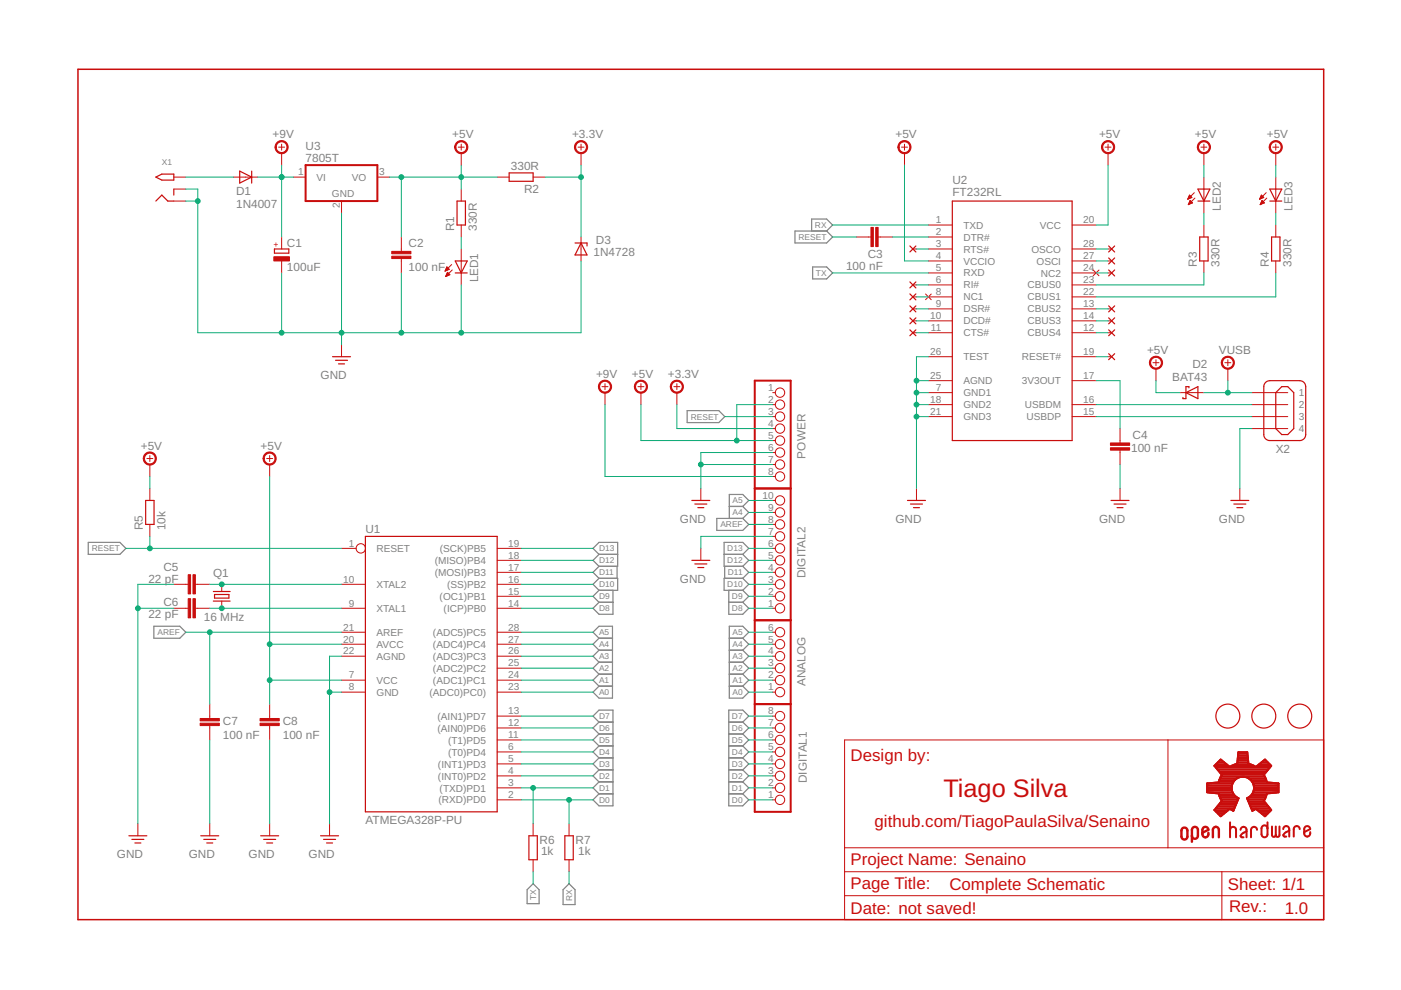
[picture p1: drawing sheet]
<svg xmlns="http://www.w3.org/2000/svg" width="297mm" height="210mm" viewBox="0 0 297 210" stroke-linecap="round" stroke-linejoin="round" font-family="sans-serif">
<defs><g id="words">
<text font-size="5.4" fill="#c90d0c" x="200" y="169">Tiago Silva</text>
<g font-size="3.6" fill="#c90d0c">
<text x="180.3" y="161.3">Design by:</text>
<text x="185.4" y="175.3">github.com/TiagoPaulaSilva/Senaino</text>
<text x="180.3" y="183.4">Project Name: Senaino</text>
<text x="180.3" y="188.5">Page Title:</text>
<text x="201.3" y="188.6">Complete Schematic</text>
<text x="260.3" y="188.6">Sheet: 1/1</text>
<text x="180.3" y="193.7">Date: not saved!</text>
<text x="260.6" y="193.5">Rev.:</text>
<text x="272.4" y="193.7">1.0</text>
</g>
<g font-size="2.5" fill="#808080">
<text x="57.8" y="29.3">+9V</text>
<text x="95.9" y="29.3">+5V</text>
<text x="121.3" y="29.3">+3.3V</text>
<text x="189.9" y="29.3">+5V</text>
<text x="233" y="29.3">+5V</text>
<text x="253.3" y="29.3">+5V</text>
<text x="268.6" y="29.3">+5V</text>
<text x="64.8" y="34.4">7805T</text>
<text x="64.8" y="31.8">U3</text>
<text x="50.1" y="41.4">D1</text>
<text x="108.3" y="36">330R</text>
<text x="111.1" y="40.8">R2</text>
<text x="201.9" y="41.6">FT232RL</text>
<text x="201.9" y="39.1">U2</text>
<text x="50.1" y="44.2">1N4007</text>
<text x="258.8" y="44.7" transform="rotate(-90 258.8 44.7)">LED2</text>
<text x="274" y="44.7" transform="rotate(-90 274 44.7)">LED3</text>
<text x="60.8" y="52.3">C1</text>
<text x="86.6" y="52.4">C2</text>
<text x="96.3" y="49" transform="rotate(-90 96.3 49)">R1</text>
<text x="101.1" y="49" transform="rotate(-90 101.1 49)">330R</text>
<text x="126.3" y="51.6">D3</text>
<text x="60.8" y="57.4">100uF</text>
<text x="86.6" y="57.5">100 nF</text>
<text x="101.4" y="59.9" transform="rotate(-90 101.4 59.9)">LED1</text>
<text x="125.8" y="54.2">1N4728</text>
<text x="179.4" y="57.2">100 nF</text>
<text x="184" y="54.7">C3</text>
<text x="253.8" y="56.6" transform="rotate(-90 253.8 56.6)">R3</text>
<text x="258.6" y="56.6" transform="rotate(-90 258.6 56.6)">330R</text>
<text x="269" y="56.6" transform="rotate(-90 269 56.6)">R4</text>
<text x="273.8" y="56.6" transform="rotate(-90 273.8 56.6)">330R</text>
<text x="243.2" y="75">+5V</text>
<text x="258.4" y="75">VUSB</text>
<text x="68" y="80.3">GND</text>
<text x="126.4" y="80.1">+9V</text>
<text x="134" y="80.1">+5V</text>
<text x="141.6" y="80.1">+3.3V</text>
<text x="248.5" y="80.8">BAT43</text>
<text x="252.8" y="78.1">D2</text>
<text x="29.9" y="95.3">+5V</text>
<text x="55.3" y="95.3">+5V</text>
<text x="239.8" y="95.8">100 nF</text>
<text x="240.1" y="93">C4</text>
<text x="270.5" y="96">X2</text>
<text x="170.8" y="97.2" transform="rotate(-90 170.8 97.2)">POWER</text>
<text x="30.3" y="112.5" transform="rotate(-90 30.3 112.5)">R5</text>
<text x="35.1" y="112.5" transform="rotate(-90 35.1 112.5)">10k</text>
<text x="77.5" y="113">U1</text>
<text x="144.1" y="110.8">GND</text>
<text x="189.9" y="110.8">GND</text>
<text x="233" y="110.8">GND</text>
<text x="258.4" y="110.8">GND</text>
<text x="31.4" y="123.5">22 pF</text>
<text x="34.7" y="121">C5</text>
<text x="45.2" y="122.4">Q1</text>
<text x="144.1" y="123.5">GND</text>
<text x="170.8" y="122.6" transform="rotate(-90 170.8 122.6)">DIGITAL2</text>
<text x="31.4" y="131.1">22 pF</text>
<text x="34.7" y="128.6">C6</text>
<text x="43.2" y="131.8">16 MHz</text>
<text x="170.8" y="145.5" transform="rotate(-90 170.8 145.5)">ANALOG</text>
<text x="47.3" y="153.7">C7</text>
<text x="60" y="153.7">C8</text>
<text x="47.3" y="156.8">100 nF</text>
<text x="60" y="156.8">100 nF</text>
<text x="171.1" y="166" transform="rotate(-90 171.1 166)">DIGITAL1</text>
<text x="77.5" y="174.7">ATMEGA328P-PU</text>
<text x="114.4" y="179">R6</text>
<text x="122" y="179">R7</text>
<text x="24.8" y="181.9">GND</text>
<text x="40" y="181.9">GND</text>
<text x="52.7" y="181.9">GND</text>
<text x="65.4" y="181.9">GND</text>
<text x="114.7" y="181.3">1k</text>
<text x="122.6" y="181.3">1k</text>
</g>
<g font-size="2.1" fill="#808080">
<text x="63.2" y="37.2">1</text>
<text x="67.1" y="38.3">VI</text>
<text x="70.4" y="41.9">GND</text>
<text x="74.6" y="38.3">VO</text>
<text x="80.4" y="37.2">3</text>
<text x="72" y="44.2" transform="rotate(-90 72 44.2)">2</text>
<text x="198.4" y="47.3">1</text>
<text x="229.7" y="47.3">20</text>
<text x="198.4" y="52.4">3</text>
<text x="198.4" y="49.9">2</text>
<text x="204.3" y="53.5">RTS#</text>
<text x="204.3" y="51">DTR#</text>
<text x="204.3" y="48.5">TXD</text>
<text x="218.7" y="53.5">OSCO</text>
<text x="220.5" y="48.5">VCC</text>
<text x="229.7" y="52.4">28</text>
<text x="198.4" y="57.5">5</text>
<text x="198.4" y="55">4</text>
<text x="204.3" y="58.6">RXD</text>
<text x="204.3" y="56.1">VCCIO</text>
<text x="219.8" y="56.1">OSCI</text>
<text x="220.7" y="58.6">NC2</text>
<text x="229.7" y="57.5">24</text>
<text x="229.7" y="55">27</text>
<text x="198.4" y="65.1">9</text>
<text x="198.4" y="62.6">8</text>
<text x="198.4" y="60">6</text>
<text x="204.3" y="63.7">NC1</text>
<text x="204.3" y="61.2">RI#</text>
<text x="217.9" y="63.7">CBUS1</text>
<text x="217.9" y="61.2">CBUS0</text>
<text x="229.7" y="65.1">13</text>
<text x="229.7" y="62.6">22</text>
<text x="229.7" y="60">23</text>
<text x="197.2" y="67.7">10</text>
<text x="197.4" y="70.2">11</text>
<text x="204.3" y="71.3">CTS#</text>
<text x="204.3" y="68.8">DCD#</text>
<text x="204.3" y="66.2">DSR#</text>
<text x="217.9" y="71.3">CBUS4</text>
<text x="217.9" y="68.8">CBUS3</text>
<text x="217.9" y="66.2">CBUS2</text>
<text x="229.7" y="70.2">12</text>
<text x="229.7" y="67.7">14</text>
<text x="197.2" y="75.3">26</text>
<text x="204.3" y="76.4">TEST</text>
<text x="216.7" y="76.4">RESET#</text>
<text x="229.7" y="75.3">19</text>
<text x="162.8" y="82.9">1</text>
<text x="197.2" y="80.4">25</text>
<text x="198.4" y="82.9">7</text>
<text x="204.3" y="81.5">AGND</text>
<text x="216.7" y="81.5">3V3OUT</text>
<text x="229.7" y="80.4">17</text>
<text x="162.8" y="85.4">2</text>
<text x="162.8" y="88">3</text>
<text x="197.2" y="85.4">18</text>
<text x="197.2" y="88">21</text>
<text x="204.3" y="84">GND1</text>
<text x="204.3" y="86.6">GND2</text>
<text x="204.3" y="89.1">GND3</text>
<text x="217.3" y="86.6">USBDM</text>
<text x="217.6" y="89.1">USBDP</text>
<text x="229.7" y="88">15</text>
<text x="229.7" y="85.4">16</text>
<text x="275.4" y="84">1</text>
<text x="275.4" y="86.6">2</text>
<text x="275.4" y="89.1">3</text>
<text x="162.8" y="90.5">4</text>
<text x="162.8" y="93.1">5</text>
<text x="162.8" y="95.6">6</text>
<text x="275.4" y="91.6">4</text>
<text x="162.8" y="98.1">7</text>
<text x="162.8" y="100.7">8</text>
<text x="161.7" y="105.8">10</text>
<text x="162.8" y="113.4">7</text>
<text x="162.8" y="110.8">8</text>
<text x="162.8" y="108.3">9</text>
<text x="74" y="115.9">1</text>
<text x="79.8" y="117">RESET</text>
<text x="92.2" y="119.6">(MISO)PB4</text>
<text x="93.2" y="117">(SCK)PB5</text>
<text x="107.8" y="115.9">19</text>
<text x="107.8" y="118.5">18</text>
<text x="162.8" y="118.5">5</text>
<text x="162.8" y="115.9">6</text>
<text x="72.8" y="123.5">10</text>
<text x="79.8" y="124.6">XTAL2</text>
<text x="92.2" y="122.1">(MOSI)PB3</text>
<text x="94.8" y="124.6">(SS)PB2</text>
<text x="107.8" y="121">17</text>
<text x="107.8" y="123.5">16</text>
<text x="162.8" y="123.5">3</text>
<text x="162.8" y="121">4</text>
<text x="74" y="128.6">9</text>
<text x="79.8" y="129.7">XTAL1</text>
<text x="93.2" y="127.2">(OC1)PB1</text>
<text x="94.1" y="129.7">(ICP)PB0</text>
<text x="107.8" y="126.1">15</text>
<text x="107.8" y="128.6">14</text>
<text x="162.8" y="128.6">1</text>
<text x="162.8" y="126.1">2</text>
<text x="72.8" y="136.2">20</text>
<text x="72.8" y="133.7">21</text>
<text x="79.8" y="137.3">AVCC</text>
<text x="79.8" y="134.8">AREF</text>
<text x="91.8" y="134.8">(ADC5)PC5</text>
<text x="91.8" y="137.3">(ADC4)PC4</text>
<text x="107.8" y="133.7">28</text>
<text x="107.8" y="136.2">27</text>
<text x="162.8" y="136.2">5</text>
<text x="162.8" y="133.7">6</text>
<text x="72.8" y="138.8">22</text>
<text x="74" y="143.8">7</text>
<text x="79.8" y="139.9">AGND</text>
<text x="91.8" y="139.9">(ADC3)PC3</text>
<text x="91.8" y="142.4">(ADC2)PC2</text>
<text x="107.8" y="138.8">26</text>
<text x="107.8" y="141.3">25</text>
<text x="107.8" y="143.8">24</text>
<text x="162.8" y="143.8">2</text>
<text x="162.8" y="141.3">3</text>
<text x="162.8" y="138.8">4</text>
<text x="74" y="146.4">8</text>
<text x="79.8" y="147.5">GND</text>
<text x="79.8" y="145">VCC</text>
<text x="91.1" y="147.5">(ADC0)PC0)</text>
<text x="91.8" y="145">(ADC1)PC1</text>
<text x="107.8" y="146.4">23</text>
<text x="162.8" y="146.4">1</text>
<text x="92.8" y="152.6">(AIN1)PD7</text>
<text x="92.8" y="155.1">(AIN0)PD6</text>
<text x="107.8" y="151.5">13</text>
<text x="107.8" y="154">12</text>
<text x="162.8" y="154">7</text>
<text x="162.8" y="151.5">8</text>
<text x="95" y="157.7">(T1)PD5</text>
<text x="95" y="160.2">(T0)PD4</text>
<text x="107.8" y="156.5">11</text>
<text x="107.8" y="159.1">6</text>
<text x="107.8" y="161.6">5</text>
<text x="162.8" y="161.6">4</text>
<text x="162.8" y="159.1">5</text>
<text x="162.8" y="156.5">6</text>
<text x="92.9" y="162.7">(INT1)PD3</text>
<text x="92.9" y="165.3">(INT0)PD2</text>
<text x="93.2" y="167.8">(TXD)PD1</text>
<text x="107.8" y="164.2">4</text>
<text x="107.8" y="166.7">3</text>
<text x="162.8" y="166.7">2</text>
<text x="162.8" y="164.2">3</text>
<text x="93" y="170.4">(RXD)PD0</text>
<text x="107.8" y="169.2">2</text>
<text x="162.8" y="169.2">1</text>
</g>
<g font-size="1.8" fill="#808080">
<text x="34.3" y="35">X1</text>
<text x="169.3" y="50.9">RESET</text>
<text x="172.8" y="48.3">RX</text>
<text x="173" y="58.5">TX</text>
<text x="146.4" y="89">RESET</text>
<text x="155.3" y="106.7">A5</text>
<text x="152.7" y="111.8">AREF</text>
<text x="155.3" y="109.3">A4</text>
<text x="19.5" y="116.9">RESET</text>
<text x="127" y="119.4">D12</text>
<text x="127" y="116.9">D13</text>
<text x="154.2" y="119.4">D12</text>
<text x="154.2" y="116.9">D13</text>
<text x="127" y="124.5">D10</text>
<text x="127" y="122">D11</text>
<text x="154.2" y="124.5">D10</text>
<text x="154.3" y="122">D11</text>
<text x="127" y="129.6">D8</text>
<text x="127" y="127.1">D9</text>
<text x="155.2" y="129.6">D8</text>
<text x="155.2" y="127.1">D9</text>
<text x="33.4" y="134.7">AREF</text>
<text x="127" y="137.2">A4</text>
<text x="127" y="134.7">A5</text>
<text x="155.3" y="137.2">A4</text>
<text x="155.3" y="134.7">A5</text>
<text x="127" y="139.8">A3</text>
<text x="127" y="142.3">A2</text>
<text x="155.3" y="139.8">A3</text>
<text x="155.3" y="142.3">A2</text>
<text x="127" y="144.8">A1</text>
<text x="127" y="147.4">A0</text>
<text x="155.3" y="144.8">A1</text>
<text x="155.3" y="147.4">A0</text>
<text x="127" y="155">D6</text>
<text x="127" y="152.5">D7</text>
<text x="155.2" y="155">D6</text>
<text x="155.2" y="152.5">D7</text>
<text x="127" y="157.5">D5</text>
<text x="127" y="160.1">D4</text>
<text x="155.2" y="157.5">D5</text>
<text x="155.2" y="160.1">D4</text>
<text x="127" y="162.6">D3</text>
<text x="127" y="165.1">D2</text>
<text x="127" y="167.7">D1</text>
<text x="155.2" y="162.6">D3</text>
<text x="155.2" y="165.2">D2</text>
<text x="155.2" y="167.7">D1</text>
<text x="127" y="170.2">D0</text>
<text x="155.2" y="170.2">D0</text>
<text x="113.7" y="190.9" transform="rotate(-90 113.7 190.9)">TX</text>
<text x="121.3" y="191.1" transform="rotate(-90 121.3 191.1)">RX</text>
</g>
<text font-size="1.8" fill="#c90d0c" x="59.1" y="52.4" transform="rotate(-90 59.1 52.4)">+</text>
</g></defs>
<g fill="none" stroke="#808080" stroke-width=".25">
<path d="M168.6 49h6.7l1.2 1.2-1.2 1.3h-6.7zM172.1 49v-2.6h3.2l1.2 1.3-1.2 1.3M172.3 56.6h3l1.2 1.3-1.2 1.2h-3zM145.7 87.1h6.7l1.3 1.2-1.3 1.3h-6.7zM18.7 115h6.7l1.3 1.3-1.3 1.2h-6.7zM127 117.5h4M127 117.5l-1.3-1.2 1.3-1.3h4v5.1h-4M127 117.5l-1.3 1.3 1.3 1.3M152 109.9h5.5l1.2 1.3-1.2 1.3h-5.5zM153.5 117.5h4M154.6 107.4h2.9M157.5 117.5l1.2-1.2-1.2-1.3h-4v5.1h4"/>
<path d="M157.5 117.5l1.2 1.3-1.2 1.3M157.5 107.4l1.2-1.3-1.2-1.3h-2.9v5.1M157.5 107.4l1.2 1.2-1.2 1.3M32.6 132.8h5.5l1.3 1.2-1.3 1.3h-5.5zM127 127.7h3M127 125.2l-1.3 1.2 1.3 1.3M127 122.6h4v2.6h-4M127 122.6l-1.3 1.3 1.3 1.3M127 137.9l-1.3 1.2 1.3 1.3M127 137.9h2.9M127 135.3l-1.3-1.3 1.3-1.2h2.9v15.2h-2.9l-1.3-1.3 1.3-1.2M127 135.3l-1.3 1.3 1.3 1.3"/>
<path d="M127 135.3h2.9M127 120.1l-1.3 1.2 1.3 1.3M130 125.2v5h-3l-1.3-1.2 1.3-1.3M130.8 120.1v2.5M153.6 120.1v2.5M154.5 125.2v5h3l1.2-1.2-1.2-1.3M154.5 127.7h3M154.6 137.9h2.9M154.6 135.3h2.9M157.5 125.2l1.2 1.2-1.2 1.3M157.5 122.6h-4v2.6h4M157.5 122.6l1.2 1.3-1.2 1.3"/>
<path d="M157.5 137.9l1.2 1.2-1.2 1.3M157.5 135.3l1.2-1.3-1.2-1.2h-2.9v15.2h2.9l1.2-1.3-1.2-1.2M157.5 135.3l1.2 1.3-1.2 1.3M157.5 120.1l1.2 1.2-1.2 1.3M127 155.6l-1.3 1.3 1.3 1.3M127 155.6h3M127 158.2h3M127 153.1l-1.3-1.3 1.3-1.2h3v20.3h-3l-1.3-1.3 1.3-1.3M127 158.2l-1.3 1.2 1.3 1.3M127 153.1l-1.3 1.2 1.3 1.3M127 153.1h3M127 140.4h2.9"/>
<path d="M127 140.4l-1.3 1.3 1.3 1.2M127 142.9h2.9M127 142.9l-1.3 1.3 1.3 1.3M127 145.5h2.9M154.5 155.6h3M154.5 158.2h3M154.5 153.1h3M154.6 140.4h2.9M154.6 142.9h2.9M154.6 145.5h2.9M157.5 155.6l1.2 1.3-1.2 1.3M157.5 153.1l1.2-1.3-1.2-1.2h-3v20.3h3l1.2-1.3-1.2-1.3"/>
<path d="M157.5 158.2l1.2 1.2-1.2 1.3M157.5 153.1l1.2 1.2-1.2 1.3M157.5 140.4l1.2 1.3-1.2 1.2M157.5 142.9l1.2 1.3-1.2 1.3M127 160.7h3M127 160.7l-1.3 1.3 1.3 1.2M127 163.2h3M127 163.2l-1.3 1.3 1.3 1.3M127 165.8h3M127 165.8l-1.3 1.2 1.3 1.3M127 168.3h3M154.5 160.7h3"/>
<path d="M154.5 163.2h3M154.5 165.8h3M154.5 168.3h3M157.5 160.7l1.2 1.3-1.2 1.2M157.5 163.2l1.2 1.3-1.2 1.3M157.5 165.8l1.2 1.2-1.2 1.3M113 187.4l1.3 1.2v3h-2.5v-3zM120.6 187.4l1.3 1.2v3.2h-2.5v-3.2z"/>
</g>
<g fill="none" stroke="#c90d0c" stroke-width=".21">
<path d="M36.9 37.5h2.5M49.6 37.5h5M59.1 31.2h1.2M59.7 30.6v1.2M59.7 32.5v2.5M62.3 37.5h2.5M80 37.5h2.5M97.2 31.2h1.2M97.8 30.6v1.2M97.8 32.5v2.5M105.4 37.5h2.5M113 37.5h2.6"/>
<path d="M122.6 31.2h1.2M123.2 30.6v1.2M123.2 32.5v2.5M191.1 31.2h1.3M191.8 30.6v1.2M191.8 32.5v2.5M234.3 31.2h1.3M234.9 30.6v1.2M234.9 32.5v2.5M254.6 31.2h1.3M255.2 30.6v1.2M255.2 32.5v2.5"/>
<path d="M255.2 37.5v7.7M269.9 31.2h1.2M270.5 30.6v1.2M270.5 32.5v2.5M270.5 37.5v7.7M36.9 42.6h2.5M36.9 40.1h2.5M59.7 50.2v2.6M59.7 55.3v2.6M72.4 42.6v2.6M85.1 50.2v3.1M85.1 54.8v3.1"/>
<path d="M94.4 57.4h.2M94.5 57.3h.4M94.5 58.6h.1M94.5 57.1h.7M94.6 57h.6M94.6 58.5h.3M94.6 56.9h.4M94.6 58.3h.6M94.7 56.8h.2M94.7 58.2h.7M94.7 56.6h.1M94.7 58.1h.5"/>
<path d="M94.7 56.6l.5 .5-.8 .4zM94.8 58h.3M94.8 57.8h.2M94.9 57.7l.5 .6-.9 .3zM95.8 56.1l-1.4 1.4M95.9 57.2l-1.4 1.4M97.8 40.1v2.5M97.8 47.7v2.5M97.8 52.8v7.6M123.2 50.2v5.1M181.6 50.2h3.1M186.2 50.2h3"/>
<path d="M193.5 52.8h.8M196.8 52.8h5.1M196.8 57.9h5.1M196.8 55.3h5.1M196.8 50.2h5.1M196.8 47.7h5.1M227.3 52.8h5.1M227.3 57.9h5.1M227.3 55.3h5.1M227.3 47.7h5.1M231.8 57.3l1.2 1.2M233 57.3l-1.2 1.2"/>
<path d="M234.9 52.8h.8M234.9 57.9h.8M234.9 55.3h.8M251.9 42.2h.1M251.9 42.1h.4M251.9 41.9h.7M251.9 43.4h.1M252 41.8h.6M252 43.3h.3M252.1 41.7h.4M252.1 43.1h.4M252.1 41.6h.3"/>
<path d="M252.1 43h.7M252.2 41.4h.1M252.2 42.9h.5M252.2 41.4l.5 .5-.9 .3zM252.2 42.8h.4M252.3 42.7h.2M252.3 42.5h.1M252.3 42.5l-.4 .9M252.3 42.5l.5 .5M252.8 43l-.9 .4M253.2 40.9l-1.4 1.3M253.3 42l-1.4 1.4"/>
<path d="M255.2 47.7v2.5M255.2 55.3v2.6M267.1 42.2h.1M267.1 42.1h.4M267.2 41.9h.6M267.2 43.4h.1M267.3 41.8h.6M267.3 43.3h.2M267.3 41.7h.5M267.3 43.1h.5M267.3 43h.8M267.4 41.6h.3"/>
<path d="M267.4 41.4h.1M267.4 42.9h.6M267.4 42.8h.4M267.4 41.4l.5 .5-.8 .3zM267.5 42.7h.2M267.5 42.5h.1M267.6 42.5l-.4 .9M267.6 42.5l.5 .5-.9 .4M268.5 40.9l-1.4 1.3M268.6 42l-1.4 1.4M270.5 47.7v2.5M270.5 55.3v2.6"/>
<path d="M72.4 73.1v2.5M193.5 70.5h.8M193.5 68h.8M193.5 65.5h.8M193.5 60.4h.8M193.5 62.9h.8M196.2 62.3l1.2 1.2M196.8 70.5h5.1M196.8 68h5.1M196.8 65.5h5.1M196.8 60.4h5.1M196.8 62.9h5.1"/>
<path d="M196.8 75.6h5.1M197.4 62.3l-1.2 1.2M227.3 70.5h5.1M227.3 68h5.1M227.3 65.5h5.1M227.3 60.4h5.1M227.3 62.9h5.1M227.3 75.6h5.1M234.9 70.5h.8M234.9 68h.8M234.9 65.5h.8M234.9 75.6h.8"/>
<path d="M244.5 76.9h1.2M245.1 76.3v1.2M245.1 78.2v2.5M259.7 76.9h1.3M260.3 76.3v1.2M260.3 78.2v2.5M31.1 97.2h1.3M31.8 96.6v1.3M31.8 98.5v2.5M56.5 97.2h1.3M57.2 96.6v1.3M57.2 98.5v2.5"/>
<path d="M127.6 82h1.3M128.3 81.3v1.3M128.3 83.2v2.6M135.3 82h1.2M135.9 81.3v1.3M135.9 83.2v2.6M142.9 82h1.2M143.5 81.3v1.3M143.5 83.2v2.6M163.8 83.2h.6M163.8 85.8h.6M163.8 88.3h.6"/>
<path d="M163.8 90.9h.6M163.8 93.4h.6M163.8 95.9h.6M163.8 98.5h.6M196.8 80.7h5.1M196.8 83.2h5.1M196.8 85.8h5.1M196.8 88.3h5.1M227.3 80.7h5.1M227.3 85.8h5.1M227.3 88.3h5.1M237.5 90.9v3"/>
<path d="M237.5 95.4v3.1M250.2 83.2h5M265.4 83.2h7.6M265.4 85.8h7.6M265.4 88.3h7.6M265.4 90.9h7.6M31.8 103.6v2.5M31.8 111.2v2.5M72.4 116.3h3.1M105.4 116.3h5.1M105.4 118.8h5.1M148.6 103.6v2.5"/>
<path d="M148.6 116.3v2.5M163.8 116.3h.6M163.8 118.8h.6M163.8 113.7h.6M163.8 111.2h.6M163.8 108.6h.6M163.8 106.1h.6M163.8 101h.6M194.3 103.6v2.5M237.5 103.6v2.5M262.9 103.6v2.5M36.9 123.9h3"/>
<path d="M36.9 129h3M41.4 123.9h3.1M41.4 129h3.1M47 123.9v1.5M47 127.4v1.6M72.4 134h5.1M72.4 136.6h5.1M72.4 139.1h5.1M72.4 123.9h5.1M72.4 129h5.1M105.4 134h5.1M105.4 136.6h5.1"/>
<path d="M105.4 139.1h5.1M105.4 121.3h5.1M105.4 123.9h5.1M105.4 126.4h5.1M105.4 129h5.1M163.8 134h.6M163.8 136.6h.6M163.8 139.1h.6M163.8 121.3h.6M163.8 123.9h.6M163.8 126.4h.6M163.8 129h.6"/>
<path d="M44.5 149.3v3M44.5 153.8v3.1M57.2 149.3v3M57.2 153.8v3.1M72.4 144.2h5.1M72.4 146.7h5.1M105.4 141.7h5.1M105.4 144.2h5.1M105.4 146.7h5.1M105.4 151.8h5.1M105.4 154.3h5.1M105.4 156.9h5.1"/>
<path d="M105.4 159.4h5.1M163.8 141.7h.6M163.8 144.2h.6M163.8 146.7h.6M163.8 151.8h.6M163.8 154.3h.6M163.8 156.9h.6M163.8 159.4h.6M179.1 156.9h101.5v38.1h-101.5zM247.6 156.9v22.8M29.2 174.7v2.5M44.5 174.7v2.5"/>
<path d="M57.2 174.7v2.5M69.9 174.7v2.5M105.4 162h5.1M105.4 164.5h5.1M105.4 167h5.1M105.4 169.6h5.1M113 174.7v2.5M120.6 174.7v2.5M163.8 162h.6M163.8 164.5h.6M163.8 167h.6M163.8 169.6h.6"/>
<path d="M179.1 179.7h101.5M113 182.3v2.5M120.6 182.3v2.5M179.1 189.9h101.5M179.1 184.8h101.5M259.1 184.8v10.2"/>
<circle cx="165.4" cy="93.4" r=".99"/>
<circle cx="165.4" cy="88.3" r=".99"/>
<circle cx="165.4" cy="90.9" r=".99"/>
<circle cx="165.4" cy="95.9" r=".99"/>
<circle cx="165.4" cy="98.5" r=".99"/>
<circle cx="165.4" cy="85.8" r=".99"/>
<circle cx="165.4" cy="83.2" r=".99"/>
<circle cx="76.5" cy="116.3" r=".99"/>
<circle cx="165.4" cy="113.7" r=".99"/>
<circle cx="165.4" cy="108.6" r=".99"/>
<circle cx="165.4" cy="118.8" r=".99"/>
<circle cx="165.4" cy="116.3" r=".99"/>
<circle cx="165.4" cy="106.1" r=".99"/>
<circle cx="165.4" cy="101" r=".99"/>
<circle cx="165.4" cy="111.2" r=".99"/>
<circle cx="165.4" cy="129" r=".99"/>
<circle cx="165.4" cy="121.3" r=".99"/>
<circle cx="165.4" cy="134" r=".99"/>
<circle cx="165.4" cy="126.4" r=".99"/>
<circle cx="165.4" cy="123.9" r=".99"/>
<circle cx="165.4" cy="136.6" r=".99"/>
<circle cx="165.4" cy="139.1" r=".99"/>
<circle cx="165.4" cy="159.4" r=".99"/>
<circle cx="165.4" cy="146.7" r=".99"/>
<circle cx="165.4" cy="144.2" r=".99"/>
<circle cx="165.4" cy="156.9" r=".99"/>
<circle cx="165.4" cy="154.3" r=".99"/>
<circle cx="165.4" cy="151.8" r=".99"/>
<circle cx="165.4" cy="141.7" r=".99"/>
<circle cx="165.4" cy="167" r=".99"/>
<circle cx="165.4" cy="162" r=".99"/>
<circle cx="165.4" cy="164.5" r=".99"/>
<circle cx="165.4" cy="169.6" r=".99"/>
</g>
<g fill="none" stroke="#c90d0c" stroke-width=".25">
<path d="M33 37.5l1.3-.6h2.6v1.3h-2.6zM50.8 36.3l2.6 1.2-2.6 1.3zM53.4 36.3v2.5M107.9 36.7h5.1v1.7h-5.1zM33 42.6l1.3-1.2 1.3 1.2h1.3M36.9 40.1v1.3M58.2 52.8h3v.9h-3zM96.5 55.3h2.6l-1.3 2.6zM96.5 57.9h2.6M96.9 42.6h1.8v5.1h-1.8zM121.9 51.5h2.6v.7M123.2 51.5l1.3 2.6h-2.6z"/>
<path d="M192.9 59.8l1.3 1.2M192.9 52.2l1.3 1.2M194.2 59.8l-1.3 1.2M194.2 52.2l-1.3 1.2M201.9 42.6h25.4v50.8h-25.4zM235.1 52.2l1.2 1.2M235.1 57.2l1.2 1.3M235.1 54.7l1.2 1.3M236.3 52.2l-1.2 1.2M236.3 57.2l-1.2 1.3M236.3 54.7l-1.2 1.3M254 42.6h2.5"/>
<path d="M254 40.1h2.5l-1.3 2.5zM254.4 50.2h1.7v5.1h-1.7zM269.2 42.6h2.6M269.2 40.1h2.6l-1.3 2.5zM269.6 50.2h1.8v5.1h-1.8zM70.5 75.6h3.8M71.1 76.4h2.6M71.8 77.2h1.2M192.9 69.9l1.3 1.3M192.9 67.4l1.3 1.3M192.9 62.3l1.3 1.3M192.9 64.9l1.3 1.2"/>
<path d="M194.2 69.9l-1.3 1.3M194.2 67.4l-1.3 1.3M194.2 62.3l-1.3 1.3M194.2 64.9l-1.3 1.2M235.1 64.9l1.2 1.2M235.1 67.4l1.2 1.3M235.1 69.9l1.2 1.3M235.1 75l1.2 1.3M236.3 64.9l-1.2 1.2M236.3 67.4l-1.2 1.3M236.3 69.9l-1.2 1.3M236.3 75l-1.2 1.3"/>
<path d="M251.4 83.2l2.6-1.2v2.5zM252.1 82.2v-.2h-.7v2.5h-.6v-.2M268.4 81l.8-.3h6.4l.5 .1 .5 .4 .2 .8v10.1l-.1 .6-.3 .4-.8 .3h-6.4l-.5-.1-.5-.4-.3-.8v-10.1l.2-.6zM271.8 82h1.2l1.3 1.2v7.7l-1.3 1.2h-1.2l-1.3-1.2v-7.7zM30.9 106.1h1.8v5.1h-1.8zM77.5 113.7h27.9v58.4h-27.9zM146.7 106.1h3.8M146.7 118.8h3.8M147.3 119.6h2.6M147.3 106.9h2.6M148 107.6h1.2M192.4 106.1h3.8"/>
<path d="M193 106.9h2.6M193.7 107.6h1.2M235.6 106.1h3.8M236.2 106.9h2.5M236.8 107.6h1.3M261 106.1h3.8M261.6 106.9h2.5M262.2 107.6h1.3M45.2 125.4h3.6M45.2 127.4h3.6M45.5 126h3v.8h-3zM148 120.3h1.2"/>
<path d="M27.3 177.2h3.8M28 178h2.5M28.6 178.7h1.3M42.6 177.2h3.8M43.2 178h2.5M43.8 178.7h1.3M55.3 177.2h3.8M55.9 178h2.5M56.5 178.7h1.3M68 177.2h3.8M68.6 178h2.5M69.2 178.7h1.3"/>
<path d="M112.1 177.2h1.8v5.1h-1.8zM119.8 177.2h1.7v5.1h-1.7z"/>
<circle cx="260.3" cy="151.8" r="2.54"/>
<circle cx="267.9" cy="151.8" r="2.54"/>
<circle cx="275.6" cy="151.8" r="2.54"/>
</g>
<g fill="none" stroke="#c90d0c" stroke-width=".42">
<path d="M64.8 35h15.2v7.6h-15.2zM160 80.7h7.6v91.4h-7.6zM160 103.6h7.6M160 131.5h7.6M160 149.3h7.6M262.6 159.8h1.9M255.9 166.1v1.9l2.5 .2M255.9 167.6h5.3M255.9 167.3h5.2M255.9 166.9h5.2M255.9 166.5h5.3M255.9 166.1h5.4"/>
<path d="M256.3 168h5M257.5 171.8h2.9M257.5 162.4h3M257.8 171.4h3.9M257.8 162.8h11.4M257.8 162h2.2M257.9 172.1h2M258.1 171h3.8M258.1 163.2h10.8M258.2 161.6h1.3M258.3 172.5h1.2M258.4 168.2l.7 1.6"/>
<path d="M258.4 165.9l-2.5 .2M258.4 168.2l.2 .6M258.4 170.6h3.6M258.4 165.8h3.1M258.4 168.4h3.1M258.4 163.5h10.2M258.5 165.4h3.3M258.6 168.8l.5 1M258.6 168.8h3.3M258.6 161.3h.5M258.6 172.9h.4M258.7 165h3.6"/>
<path d="M258.7 170.3h3.5M258.7 169.1h3.7M258.8 163.9h9.4M258.8 164.7h9.3M258.9 169.5h3.6M259 169.9h3.3M259.1 164.3l-.7 1.6M259.1 169.8l-1.6 1.9 1.3 1.4 1.9-1.6M259.1 164.3h8.8M260.7 171.5l.8 .4M260.7 162.6l-1.9-1.5-1.3 1.3 1.6 1.9M260.8 175.9a.63 .63 0 0 1 .6-.6 .63 .63 0 0 1 .7 .6v1.6"/>
<path d="M260.8 174.3v3.2M261.1 167l.2 .8 .3 .7 1 .7M261.1 167a2.38 2.38 0 0 1 3.7-1.9 2.38 2.38 0 0 1-.4 4.1M261.1 167l.4 1.4M261.1 162.4h4.8M261.2 171.8h.4M261.5 168.4l1.1 .8M261.8 165.4l-.4 .6-.3 1M261.8 165.4a2.38 2.38 0 0 1 4 1.2M262.1 162h2.8M262.3 161.9l-1.6 .7M262.3 161.9l.3-2.4h1.8l.3 2.4"/>
<path d="M262.4 161.6h2.2M262.4 161.3h2.2M262.4 160.9h2.2M262.5 160.5h2M262.5 160.1h2M262.6 169.2l-1.1 2.7M263 175.9a.63 .63 0 0 1 .7-.6 .63 .63 0 0 1 .6 .6v1.6M264.3 176.3l-.9 .4-.4 .5 .2 .3h.5M264.4 169.2l1.1 2.7M264.5 169.5h3.6M264.6 169.1h3.7M264.7 161.9l1.6 .7"/>
<path d="M264.7 169.9h3.3M264.7 165h3.6M264.8 170.3h3.5M265 170.6h3.6M265.2 171h3.7M265.2 168.8h3.3M265.2 165.4h3.3M265.3 171.4h3.9M265.5 171.8h.3M265.5 168.4h3.1M265.5 165.8h3.1M265.7 168l-.7 .9-.6 .3"/>
<path d="M265.7 168h5M265.7 166.1h5.4M265.8 167.6l-.1 .4M265.8 167.6h5.3M265.8 166.5h5.3M265.8 166.6l.1 .3M265.9 166.9v.4M265.9 167.3l-.1 .3M265.9 167.3h5.2M265.9 166.9h5.2M266.3 171.5l-.8 .4M266.3 162.6l1.9-1.5 1.3 1.3-1.6 1.9"/>
<path d="M266.5 175.9a.63 .63 0 0 0-.6-.6 .63 .63 0 0 0-.7 .6v1.6M266.5 162.4h3M266.6 171.8h2.9M267 162h2.2M267.1 172.1h2M267.5 161.6h1.3M267.5 172.5h1.2M267.9 161.3h.5M267.9 164.3l.7 1.6M267.9 169.8l1.6 1.9-1.3 1.4-1.9-1.6M268 172.9h.4M268.6 168.2l-.7 1.6"/>
<path d="M268.6 165.9l2.5 .2M268.7 174.3v2.6a.63 .63 0 0 1-.6 .6 .63 .63 0 0 1-.6-.6v-1.3a.63 .63 0 0 1 .6-.6 .63 .63 0 0 1 .6 .6M269.7 175.2v1.9a.4 .4 0 0 0 .4 .3 .4 .4 0 0 0 .4-.3 .39 .39 0 0 0 .4 .3 .39 .39 0 0 0 .4-.3v-1.9M270.5 175.2v2M271.1 166.1v1.9l-2.5 .2M272.1 175.8a.63 .63 0 0 1 .6-.6 .63 .63 0 0 1 .6 .6v1.6M273.3 176.1a1.59 1.59 0 0 0-1.2 1.1l.2 .2h.4M275.6 175.8a.63 .63 0 0 0-.7-.6 .63 .63 0 0 0-.6 .6v1.6M276.5 176.4l1.3-.6a.63 .63 0 0 0-.6-.6 .63 .63 0 0 0-.7 .6v.9a.67 .67 0 0 0 .8 .7 .67 .67 0 0 0 .5-1"/>
</g>
<g fill="#c90d0c" stroke="#c90d0c" stroke-width=".21">
<path d="M96.8 30.2a1.4 1.4 0 0 1 2.2 .3 1.4 1.4 0 0 1-.8 2.1 1.4 1.4 0 0 1-1.8-1.4h.2a1.15 1.15 0 0 1 1.7-1.1 1.15 1.15 0 0 1 .2 1.9 1.15 1.15 0 0 1-1.8-.5l-.1-.3h-.2z" fill-rule="evenodd"/>
<path d="M58.7 30.2a1.39 1.39 0 0 1 2.2 .3 1.39 1.39 0 0 1-.8 2 1.39 1.39 0 0 1-1.8-1.3h.3a1.14 1.14 0 0 1 1.6-1 1.14 1.14 0 0 1 .2 2 1.14 1.14 0 0 1-1.8-.7v-.3h-.3z" fill-rule="evenodd"/>
<path d="M56.2 96.3a1.39 1.39 0 0 1 2.2 .2 1.39 1.39 0 0 1-.9 2.1 1.39 1.39 0 0 1-1.7-1.4h.2a1.14 1.14 0 0 1 1.7-.9 1.14 1.14 0 0 1 .2 1.9 1.14 1.14 0 0 1-1.9-.7v-.3h-.2z" fill-rule="evenodd"/>
<path d="M30.8 96.3a1.39 1.39 0 0 1 2.2 .2 1.39 1.39 0 0 1-.9 2.1 1.39 1.39 0 0 1-1.7-1.4h.2a1.14 1.14 0 0 1 1.6-1 1.14 1.14 0 0 1 .3 1.9 1.14 1.14 0 0 1-1.8-.6l-.1-.3h-.2z" fill-rule="evenodd"/>
<path d="M122.2 30.2a1.39 1.39 0 0 1 2.2 .3 1.39 1.39 0 0 1-.8 2 1.39 1.39 0 0 1-1.8-1.3h.2a1.15 1.15 0 0 1 1.7-1.1 1.15 1.15 0 0 1 .2 1.9 1.15 1.15 0 0 1-1.8-.5l-.1-.3h-.2z" fill-rule="evenodd"/>
<path d="M190.7 30.2a1.4 1.4 0 0 1 2.2 .2 1.4 1.4 0 0 1-.7 2.1 1.4 1.4 0 0 1-1.8-1.3h.2a1.14 1.14 0 0 1 1.7-1 1.14 1.14 0 0 1 .2 2 1.14 1.14 0 0 1-1.9-.7v-.3h-.2z" fill-rule="evenodd"/>
<path d="M233.9 30.2a1.4 1.4 0 0 1 2.2 .3 1.4 1.4 0 0 1-.8 2.1 1.4 1.4 0 0 1-1.8-1.4h.3a1.15 1.15 0 0 1 1.6-1.1 1.15 1.15 0 0 1 .3 1.9 1.15 1.15 0 0 1-1.9-.5v-.3h-.3z" fill-rule="evenodd"/>
<path d="M254.2 30.2a1.39 1.39 0 0 1 2.2 .3 1.39 1.39 0 0 1-.8 2 1.39 1.39 0 0 1-1.7-1.3h.2a1.15 1.15 0 0 1 1.6-1.1 1.15 1.15 0 0 1 .3 1.9 1.15 1.15 0 0 1-1.9-.5v-.3h-.2z" fill-rule="evenodd"/>
<path d="M269.5 30.2a1.39 1.39 0 0 1 2.2 .3 1.39 1.39 0 0 1-.8 2 1.39 1.39 0 0 1-1.8-1.3h.2a1.14 1.14 0 0 1 1.6-1.1 1.14 1.14 0 0 1 .3 1.9 1.14 1.14 0 0 1-1.8-.5l-.1-.3h-.2z" fill-rule="evenodd"/>
<path d="M259.3 75.9a1.4 1.4 0 0 1 2.2 .3 1.4 1.4 0 0 1-.8 2 1.4 1.4 0 0 1-1.8-1.3h.3a1.15 1.15 0 0 1 1.6-1.1 1.15 1.15 0 0 1 .3 2 1.15 1.15 0 0 1-1.9-.6v-.3h-.3z" fill-rule="evenodd"/>
<path d="M244.1 75.9a1.4 1.4 0 0 1 2.2 .3 1.4 1.4 0 0 1-.8 2 1.4 1.4 0 0 1-1.8-1.3h.2a1.15 1.15 0 0 1 1.7-1.1 1.15 1.15 0 0 1 .2 2 1.15 1.15 0 0 1-1.8-.6l-.1-.3h-.2z" fill-rule="evenodd"/>
<path d="M142.5 81a1.4 1.4 0 0 1 2.2 .3 1.4 1.4 0 0 1-.8 2 1.4 1.4 0 0 1-1.8-1.3h.3a1.15 1.15 0 0 1 1.6-1.1 1.15 1.15 0 0 1 .3 1.9 1.15 1.15 0 0 1-1.9-.5v-.3h-.3z" fill-rule="evenodd"/>
<path d="M134.9 81a1.4 1.4 0 0 1 2.2 .3 1.4 1.4 0 0 1-.8 2 1.4 1.4 0 0 1-1.8-1.3h.2a1.15 1.15 0 0 1 1.7-1.1 1.15 1.15 0 0 1 .2 1.9 1.15 1.15 0 0 1-1.8-.5l-.1-.3h-.2z" fill-rule="evenodd"/>
<path d="M127.3 81a1.4 1.4 0 0 1 2.2 .3 1.4 1.4 0 0 1-.9 2 1.4 1.4 0 0 1-1.7-1.3h.2a1.15 1.15 0 0 1 1.6-1.1 1.15 1.15 0 0 1 .3 1.9 1.15 1.15 0 0 1-1.8-.5l-.1-.3h-.2z" fill-rule="evenodd"/>
</g>
<g fill="#c90d0c" stroke="#c90d0c" stroke-width=".21">
<path d="M83.1 54.3h4v.5h-4z"/>
<path d="M83.1 53.3h4v.5h-4z"/>
<path d="M42.4 153.3h4.1v.5h-4.1z"/>
<path d="M42.4 152.3h4.1v.5h-4.1z"/>
<path d="M40.9 121.9h.5v4h-.5z"/>
<path d="M39.9 121.9h.5v4h-.5z"/>
<path d="M40.9 126.9h.5v4.1h-.5z"/>
<path d="M39.9 126.9h.5v4.1h-.5z"/>
<path d="M58.1 54.4h3.3v.9h-3.3z"/>
<path d="M185.7 48.2h.5v4.1h-.5z"/>
<path d="M184.7 48.2h.5v4.1h-.5z"/>
<path d="M235.4 93.9h4.1v.5h-4.1z"/>
<path d="M235.4 94.9h4.1v.5h-4.1z"/>
<path d="M55.1 153.3h4.1v.5h-4.1z"/>
<path d="M55.1 152.3h4.1v.5h-4.1z"/>
</g>
<path d="M16.5 14.7h264.1v180.3h-264.1z" fill="none" stroke="#c90d0c" stroke-width=".32"/>
<path d="M250.7 175.6l.6-.1 .4 .4 .1 1.5a.63 .63 0 0 1-.7 .6 .63 .63 0 0 1-.6-.6v-1.3zM252.7 177.2a.63 .63 0 0 0 .6 .6 .63 .63 0 0 0 .7-.6v-1.3a.63 .63 0 0 0-.7-.6 .63 .63 0 0 0-.6 .6v2.6M254.9 176.6l1.3-.7a.63 .63 0 0 0-.6-.6 .63 .63 0 0 0-.7 .6v1a.67 .67 0 0 0 .9 .6 .67 .67 0 0 0 .4-.9M257.2 177.5v-1.6a.63 .63 0 0 1 .6-.6 .63 .63 0 0 1 .6 .6v1.6" fill="none" stroke="#c90d0c" stroke-width=".51"/>
<g fill="none" stroke="#0dab76" stroke-width=".21">
<path d="M39.4 37.5h10.2M54.6 37.5h7.7M59.7 35v15.2M82.5 37.5h22.9M85.1 37.5v12.7M97.8 35v5.1M115.6 37.5h7.6M123.2 35v15.2M191.8 35v20.3h5M234.9 35v12.7h-2.5M255.2 35v2.5M270.5 35v2.5"/>
<path d="M39.4 40.1h2.5v30.4h81.3v-15.2M39.4 42.6h2.5M59.7 57.9v12.6M72.4 45.2v27.9M85.1 57.9v12.6M97.8 50.2v2.6M176.5 50.2h5.1M176.5 47.7h20.3M176.5 57.9h20.3M189.2 50.2h7.6M194.3 52.8h2.5M232.4 55.3h2.5"/>
<path d="M232.4 57.9h2.5M232.4 52.8h2.5M255.2 45.2v2.5M255.2 57.9v2.5h-22.8M270.5 45.2v2.5M270.5 57.9v5h-38.1M97.8 60.4v10.1M194.3 70.5h2.5M194.3 60.4h2.5M194.3 62.9h2.5M194.3 65.5h2.5M194.3 68h2.5"/>
<path d="M196.8 75.6h-2.5v28M232.4 70.5h2.5M232.4 65.5h2.5M232.4 68h2.5M232.4 75.6h2.5M128.3 85.8v15.2h35.5M135.9 85.8v7.6h27.9M143.5 85.8v5.1h20.3M148.6 98.5h15.2M153.7 88.3h10.1M163.8 85.8h-7.6v7.6M163.8 95.9h-15.2v7.7"/>
<path d="M194.3 88.3h2.5M194.3 83.2h2.5M194.3 85.8h2.5M194.3 80.7h2.5M232.4 88.3h33M232.4 85.8h33M232.4 80.7h5.1v10.2M237.5 98.5v5.1M245.1 80.7v2.5h5.1M255.2 83.2h10.2M260.3 80.7v2.5M265.4 90.9h-2.5v12.7"/>
<path d="M26.7 116.3h45.7M31.8 101v2.6M31.8 113.7v2.6M57.2 101v48.3M110.5 116.3h15.2M110.5 118.8h15.2M158.7 116.3h5.1M158.7 108.6h5.1M158.7 106.1h5.1M158.7 111.2h5.1M158.7 118.8h5.1M163.8 113.7h-15.2v2.6"/>
<path d="M29.2 129h7.7M36.9 123.9h-7.7v50.8M39.4 134h33M44.5 129h27.9M44.5 123.9h27.9M44.5 134v15.3M57.2 136.6h15.2M72.4 139.1h-2.5v35.6M110.5 129h15.2M110.5 126.4h15.2M110.5 123.9h15.2M110.5 139.1h15.2"/>
<path d="M110.5 136.6h15.2M110.5 134h15.2M110.5 121.3h15.2M158.7 129h5.1M158.7 126.4h5.1M158.7 123.9h5.1M158.7 139.1h5.1M158.7 136.6h5.1M158.7 134h5.1M158.7 121.3h5.1M44.5 156.9v17.8M57.2 144.2h15.2"/>
<path d="M57.2 156.9v17.8M69.9 146.7h2.5M110.5 156.9h15.2M110.5 159.4h15.2M110.5 154.3h15.2M110.5 151.8h15.2M110.5 141.7h15.2M110.5 144.2h15.2M110.5 146.7h15.2M158.7 156.9h5.1M158.7 159.4h5.1M158.7 154.3h5.1"/>
<path d="M158.7 151.8h5.1M158.7 141.7h5.1M158.7 144.2h5.1M158.7 146.7h5.1M110.5 162h15.2M110.5 164.5h15.2M110.5 167h15.2M110.5 169.6h15.2M113 167v7.7M120.6 169.6v5.1M158.7 162h5.1M158.7 164.5h5.1"/>
<path d="M158.7 167h5.1M158.7 169.6h5.1M113 184.8v2.6M120.6 184.8v2.6"/>
</g>
<g fill="#0dab76" stroke="#0dab76" stroke-width=".21">
<circle cx="31.8" cy="116.3" r=".51"/>
<circle cx="44.5" cy="134" r=".51"/>
<circle cx="85.1" cy="37.5" r=".51"/>
<circle cx="97.8" cy="37.5" r=".51"/>
<circle cx="57.2" cy="136.6" r=".51"/>
<circle cx="57.2" cy="144.2" r=".51"/>
<circle cx="156.2" cy="93.4" r=".51"/>
<circle cx="260.3" cy="83.2" r=".51"/>
<circle cx="29.2" cy="129" r=".51"/>
<circle cx="194.3" cy="83.2" r=".51"/>
<circle cx="194.3" cy="85.8" r=".51"/>
<circle cx="194.3" cy="88.3" r=".51"/>
<circle cx="194.3" cy="80.7" r=".51"/>
<circle cx="69.9" cy="146.7" r=".51"/>
<circle cx="72.4" cy="70.5" r=".51"/>
<circle cx="85.1" cy="70.5" r=".51"/>
<circle cx="97.8" cy="70.5" r=".51"/>
<circle cx="59.7" cy="70.5" r=".51"/>
<circle cx="41.9" cy="42.6" r=".51"/>
<circle cx="148.6" cy="98.5" r=".51"/>
<circle cx="113" cy="167" r=".51"/>
<circle cx="120.6" cy="169.6" r=".51"/>
<circle cx="59.7" cy="37.5" r=".51"/>
<circle cx="47" cy="123.9" r=".51"/>
<circle cx="47" cy="129" r=".51"/>
<circle cx="123.2" cy="37.5" r=".51"/>
</g>
<use href="#words"/>
</svg>
